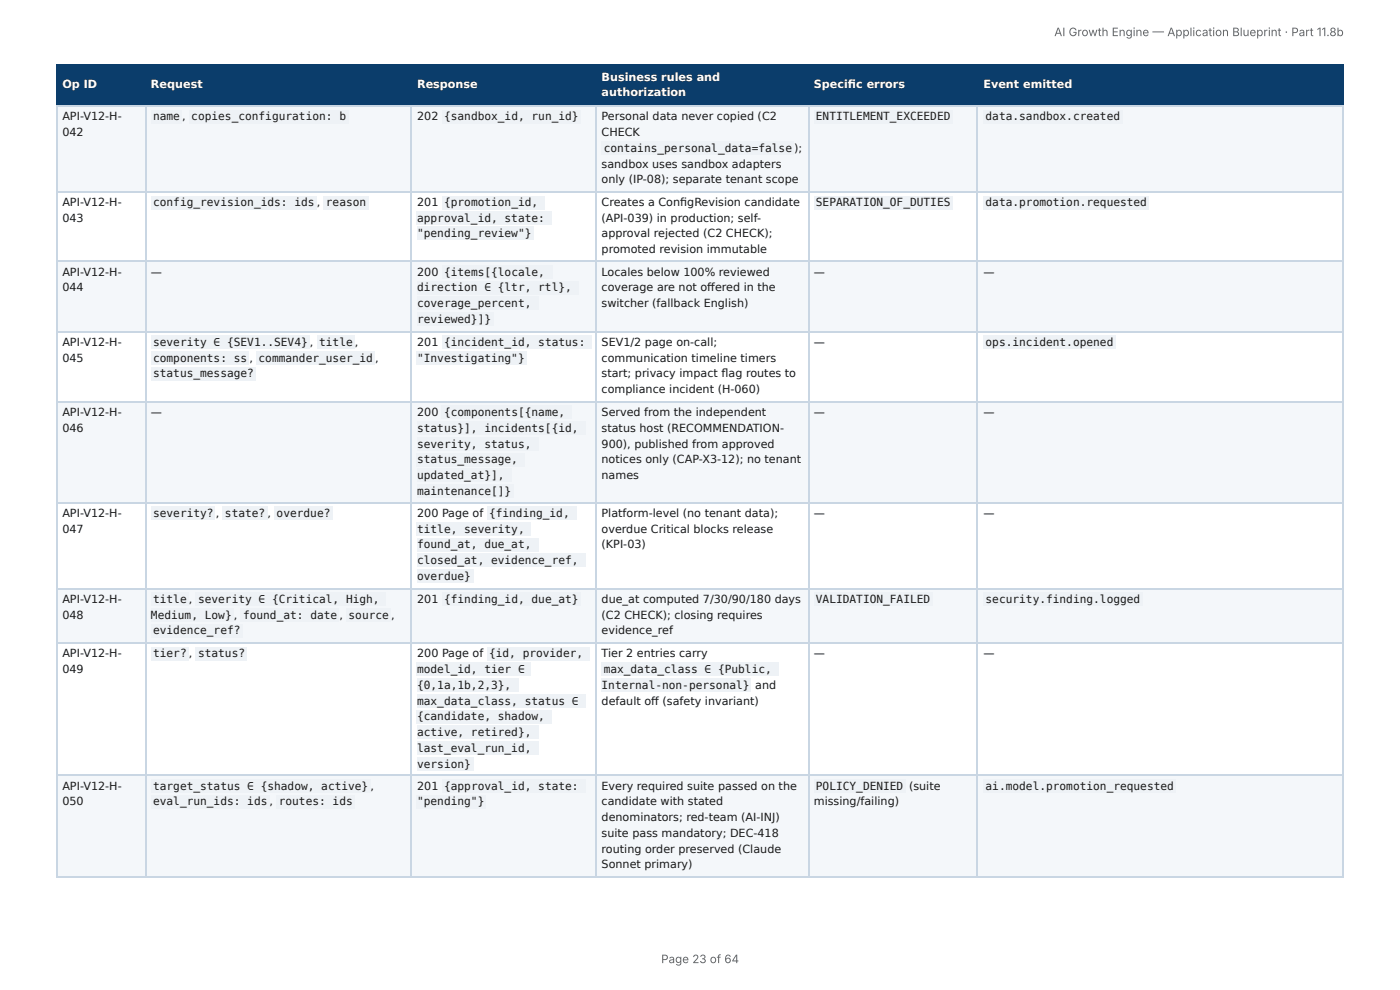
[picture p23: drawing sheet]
<svg xmlns="http://www.w3.org/2000/svg" width="297mm" height="210mm" viewBox="0 0 297 210" stroke-linecap="round" stroke-linejoin="round" font-family="sans-serif">
<defs><g id="words">
<g font-size="2.5" fill="#666">
<text x="223.9" y="7.7">AI Growth Engine — Application Blueprint · Part 11.8b</text>
<text x="140.4" y="204.5">Page 23 of 64</text>
</g>
<g font-size="2.4" fill="#fff">
<text x="127.8" y="17.1">Business rules and</text>
<text x="13.2" y="18.7">Op ID</text>
<text x="32.1" y="18.7">Request</text>
<text x="88.6" y="18.7">Response</text>
<text x="127.8" y="20.4">authorization</text>
<text x="172.9" y="18.7">Specifi c errors</text>
<text x="208.9" y="18.7">Event emitted</text>
</g>
<g font-size="2.4" fill="#1a1a1a">
<text x="13.2" y="25.6">API-V12-H-</text>
<text x="13.2" y="28.9">042</text>
<text x="32.5" y="25.6">name</text>
<text x="38.7" y="25.6">,</text>
<text x="40.6" y="25.6">copies_configuration: b</text>
<text x="88.6" y="25.6">202</text>
<text x="94.3" y="25.6">{sandbox_id, run_id}</text>
<text x="127.8" y="25.6">Personal data never copied (C2</text>
<text x="127.8" y="28.9">CHECK</text>
<text x="173.3" y="25.6">ENTITLEMENT_EXCEEDED</text>
<text x="209.3" y="25.6">data.sandbox.created</text>
<text x="127.8" y="35.6">sandbox uses sandbox adapters</text>
<text x="128.2" y="32.2">contains_personal_data=false );</text>
<text x="127.8" y="38.9">only (IP-08); separate tenant scope</text>
<text x="13.2" y="43.8">API-V12-H-</text>
<text x="13.2" y="47.2">043</text>
<text x="32.5" y="43.8">config_revision_ids: ids ,</text>
<text x="69.2" y="43.8">reason</text>
<text x="88.6" y="43.8">201</text>
<text x="88.6" y="47.2">approval_id, state:</text>
<text x="94.3" y="43.8">{promotion_id,</text>
<text x="127.8" y="43.8">Creates a Confi gRevision candidate</text>
<text x="127.8" y="47.2">(API-039) in production; self-</text>
<text x="173.3" y="43.8">SEPARATION_OF_DUTIES</text>
<text x="209.3" y="43.8">data.promotion.requested</text>
<text x="88.6" y="50.3">&quot;pending_review&quot;}</text>
<text x="127.8" y="50.3">approval rejected (C2 CHECK);</text>
<text x="127.8" y="53.6">promoted revision immutable</text>
<text x="13.2" y="58.5">API-V12-H-</text>
<text x="32.1" y="58.5">—</text>
<text x="88.6" y="58.5">200</text>
<text x="94.3" y="58.5">{items[{locale,</text>
<text x="127.8" y="58.5">Locales below 100% reviewed</text>
<text x="172.9" y="58.5">—</text>
<text x="208.9" y="58.5">—</text>
<text x="13.2" y="61.9">044</text>
<text x="88.6" y="61.9">direction ∈ {ltr, rtl},</text>
<text x="88.6" y="65.2">coverage_percent,</text>
<text x="127.8" y="61.9">coverage are not off ered in the</text>
<text x="127.8" y="65.2">switcher (fallback English)</text>
<text x="88.6" y="68.6">reviewed}]}</text>
<text x="13.2" y="73.5">API-V12-H-</text>
<text x="13.2" y="76.8">045</text>
<text x="32.5" y="73.5">severity ∈ {SEV1..SEV4}</text>
<text x="32.5" y="76.8">components: ss</text>
<text x="53" y="76.8">,</text>
<text x="54.9" y="76.8">commander_user_id</text>
<text x="65.8" y="73.5">,</text>
<text x="67.8" y="73.5">title ,</text>
<text x="79.7" y="76.8">,</text>
<text x="88.6" y="73.5">201</text>
<text x="88.6" y="76.8">&quot;Investigating&quot;}</text>
<text x="94.3" y="73.5">{incident_id, status:</text>
<text x="127.8" y="73.5">SEV1/2 page on-call;</text>
<text x="127.8" y="76.8">communication timeline timers</text>
<text x="172.9" y="73.5">—</text>
<text x="209.3" y="73.5">ops.incident.opened</text>
<text x="32.5" y="80.1">status_message?</text>
<text x="127.8" y="80.1">start; privacy impact fl ag routes to</text>
<text x="127.8" y="83.5">compliance incident (H-060)</text>
<text x="13.2" y="88.4">API-V12-H-</text>
<text x="32.1" y="88.4">—</text>
<text x="88.6" y="88.4">200</text>
<text x="94.3" y="88.4">{components[{name,</text>
<text x="127.8" y="88.4">Served from the independent</text>
<text x="172.9" y="88.4">—</text>
<text x="208.9" y="88.4">—</text>
<text x="13.2" y="91.7">046</text>
<text x="88.6" y="91.7">status}], incidents[{id,</text>
<text x="88.6" y="95.1">severity, status,</text>
<text x="127.8" y="91.7">status host (RECOMMENDATION-</text>
<text x="127.8" y="95.1">900), published from approved</text>
<text x="88.6" y="98.4">status_message,</text>
<text x="88.6" y="101.7">updated_at}],</text>
<text x="127.8" y="98.4">notices only (CAP-X3-12); no tenant</text>
<text x="127.8" y="101.7">names</text>
<text x="88.6" y="105.1">maintenance[]}</text>
<text x="13.2" y="109.8">API-V12-H-</text>
<text x="13.2" y="113.1">047</text>
<text x="32.5" y="109.8">severity?</text>
<text x="45.8" y="109.8">,</text>
<text x="47.8" y="109.8">state? ,</text>
<text x="58.8" y="109.8">overdue?</text>
<text x="88.6" y="109.8">200 Page of</text>
<text x="88.6" y="113.1">title, severity,</text>
<text x="103.9" y="109.8">{finding_id,</text>
<text x="127.8" y="109.8">Platform-level (no tenant data);</text>
<text x="127.8" y="113.1">overdue Critical blocks release</text>
<text x="172.9" y="109.8">—</text>
<text x="208.9" y="109.8">—</text>
<text x="88.6" y="116.4">found_at, due_at,</text>
<text x="88.6" y="119.8">closed_at, evidence_ref,</text>
<text x="127.8" y="116.4">(KPI-03)</text>
<text x="88.6" y="123.1">overdue}</text>
<text x="13.2" y="128">API-V12-H-</text>
<text x="13.2" y="131.4">048</text>
<text x="32.1" y="131.4">Medium, Low} ,</text>
<text x="32.5" y="128">title ,</text>
<text x="42.1" y="128">severity ∈ {Critical, High,</text>
<text x="51.6" y="131.4">found_at: date</text>
<text x="72.1" y="131.4">,</text>
<text x="74" y="131.4">source</text>
<text x="83.1" y="131.4">,</text>
<text x="88.6" y="128">201</text>
<text x="94.3" y="128">{finding_id, due_at}</text>
<text x="127.8" y="128">due_at computed 7/30/90/180 days</text>
<text x="127.8" y="131.4">(C2 CHECK); closing requires</text>
<text x="173.3" y="128">VALIDATION_FAILED</text>
<text x="209.3" y="128">security.finding.logged</text>
<text x="32.5" y="134.7">evidence_ref?</text>
<text x="127.8" y="134.7">evidence_ref</text>
<text x="13.2" y="139.6">API-V12-H-</text>
<text x="13.2" y="142.9">049</text>
<text x="32.5" y="139.6">tier? ,</text>
<text x="42.1" y="139.6">status?</text>
<text x="88.6" y="139.6">200 Page of</text>
<text x="88.6" y="142.9">model_id, tier ∈</text>
<text x="103.9" y="139.6">{id, provider,</text>
<text x="127.8" y="139.6">Tier 2 entries carry</text>
<text x="128.2" y="142.9">max_data_class ∈ {Public,</text>
<text x="172.9" y="139.6">—</text>
<text x="208.9" y="139.6">—</text>
<text x="88.6" y="146.3">{0,1a,1b,2,3},</text>
<text x="88.6" y="149.6">max_data_class, status ∈</text>
<text x="127.8" y="146.3">Internal-non-personal}</text>
<text x="127.8" y="149.6">default off (safety invariant)</text>
<text x="160.4" y="146.3">and</text>
<text x="88.6" y="153">{candidate, shadow,</text>
<text x="88.6" y="156.3">active, retired},</text>
<text x="88.6" y="159.6">last_eval_run_id,</text>
<text x="13.2" y="167.7">API-V12-H-</text>
<text x="32.5" y="167.7">target_status ∈ {shadow, active} ,</text>
<text x="88.6" y="163">version}</text>
<text x="88.6" y="167.7">201</text>
<text x="94.3" y="167.7">{approval_id, state:</text>
<text x="127.8" y="167.7">Every required suite passed on the</text>
<text x="173.3" y="167.7">POLICY_DENIED</text>
<text x="193.1" y="167.7">(suite</text>
<text x="209.3" y="167.7">ai.model.promotion_requested</text>
<text x="13.2" y="171">050</text>
<text x="32.5" y="171">eval_run_ids: ids ,</text>
<text x="59.2" y="171">routes: ids</text>
<text x="88.6" y="171">&quot;pending&quot;}</text>
<text x="127.8" y="171">candidate with stated</text>
<text x="172.9" y="171">missing/failing)</text>
<text x="127.8" y="174.4">denominators; red-team (AI-INJ)</text>
<text x="127.8" y="177.7">suite pass mandatory; DEC-418</text>
<text x="127.8" y="181">routing order preserved (Claude</text>
<text x="127.8" y="184.4">Sonnet primary)</text>
</g>
</g></defs>
<g fill="#0b3d6b">
<path d="M12.1 14h18.7v8.4h-18.7z"/>
<path d="M30.8 14h56.6v8.4h-56.6z"/>
<path d="M87.4 14h39.2v8.4h-39.2z"/>
<path d="M126.6 14h45v8.4h-45z"/>
<path d="M171.6 14h36.1v8.4h-36.1z"/>
<path d="M207.7 14h77.7v8.4h-77.7z"/>
</g>
<g fill="#f4f7fa">
<path d="M12.1 22.4h18.7v18.3h-18.7z"/>
<path d="M30.8 22.4h56.6v18.3h-56.6z"/>
<path d="M87.4 22.4h39.2v18.3h-39.2z"/>
<path d="M126.6 22.4h45v18.3h-45z"/>
<path d="M171.6 22.4h36.1v18.3h-36.1z"/>
<path d="M207.7 22.4h77.7v18.3h-77.7z"/>
<path d="M12.1 55.6h18.7v15h-18.7z"/>
<path d="M30.8 55.6h56.6v15h-56.6z"/>
<path d="M87.4 55.6h39.2v15h-39.2z"/>
<path d="M126.6 55.6h45v15h-45z"/>
<path d="M171.6 55.6h36.1v15h-36.1z"/>
<path d="M207.7 55.6h77.7v15h-77.7z"/>
<path d="M12.1 85.3h18.7v21.6h-18.7z"/>
<path d="M30.8 85.3h56.6v21.6h-56.6z"/>
<path d="M87.4 85.3h39.2v21.6h-39.2z"/>
<path d="M126.6 85.3h45v21.6h-45z"/>
<path d="M171.6 85.3h36.1v21.6h-36.1z"/>
<path d="M207.7 85.3h77.7v21.6h-77.7z"/>
<path d="M12.1 125.1h18.7v11.4h-18.7z"/>
<path d="M30.8 125.1h56.6v11.4h-56.6z"/>
<path d="M87.4 125.1h39.2v11.4h-39.2z"/>
<path d="M126.6 125.1h45v11.4h-45z"/>
<path d="M171.6 125.1h36.1v11.4h-36.1z"/>
<path d="M207.7 125.1h77.7v11.4h-77.7z"/>
<path d="M12.1 164.8h18.7v21.6h-18.7z"/>
<path d="M30.8 164.8h56.6v21.6h-56.6z"/>
<path d="M87.4 164.8h39.2v21.6h-39.2z"/>
<path d="M126.6 164.8h45v21.6h-45z"/>
<path d="M171.6 164.8h36.1v21.6h-36.1z"/>
<path d="M207.7 164.8h77.7v21.6h-77.7z"/>
</g>
<path d="M11.9 13.9h273.5M12 13.8v8.9M31 13.8v8.9M87.3 13.8v8.9M126.5 13.8v8.9M171.7 13.8v8.9M207.6 13.8v8.9M11.9 22.6h273.5" fill="none" stroke="#0b3d6b" stroke-width=".22"/>
<path d="M285.3 13.8v8.9" fill="none" stroke="#0b3d6b" stroke-width=".21"/>
<g fill="none" stroke="#c9d6e3" stroke-width=".22">
<path d="M11.9 22.6h273.5M12 22.7v163.7M31 22.7v163.7M87.3 22.7v163.7M126.5 22.7v163.7M171.7 22.7v163.7M207.6 22.7v163.7M11.9 40.8h273.5M11.9 55.5h273.5M11.9 70.4h273.5M11.9 85.4h273.5M11.9 106.8h273.5"/>
<path d="M11.9 125h273.5M11.9 136.6h273.5M11.9 164.7h273.5M11.9 186.3h273.5"/>
</g>
<path d="M285.3 22.7v163.7" fill="none" stroke="#c9d6e3" stroke-width=".21"/>
<g fill="#eef2f6">
<path d="M32.2 23.3h6.4v2.9h-6.4z"/>
<path d="M40.2 23.3h33.8v2.9h-33.8z"/>
<path d="M93.9 23.3h29.4v2.9h-29.4z"/>
<path d="M127.7 30h41v2.9h-41z"/>
<path d="M172.9 23.3h29.4v2.9h-29.4z"/>
<path d="M208.8 23.3h29.6v2.9h-29.6z"/>
<path d="M32.2 41.6h35.2v2.9h-35.2z"/>
<path d="M68.7 41.6h9.6v2.9h-9.6z"/>
<path d="M93.9 41.6h21.8v2.9h-21.8z"/>
<path d="M88.5 44.9h28.8v2.9h-28.8z"/>
<path d="M88.5 48.1h24.8v2.9h-24.8z"/>
<path d="M172.9 41.6h29.4v2.9h-29.4z"/>
<path d="M208.8 41.6h35.2v2.9h-35.2z"/>
<path d="M93.9 56.3h23.4v2.9h-23.4z"/>
<path d="M88.5 59.6h34.3v2.9h-34.3z"/>
<path d="M88.5 63h25.9v2.9h-25.9z"/>
<path d="M88.5 66.3h16.3v2.9h-16.3z"/>
<path d="M32.2 71.2h33.6v2.9h-33.6z"/>
<path d="M67.4 71.2h8v2.9h-8z"/>
<path d="M32.2 74.6h20.7v2.9h-20.7z"/>
<path d="M54.4 74.6h25.2v2.9h-25.2z"/>
<path d="M32.2 77.9h22.2v2.9h-22.2z"/>
<path d="M93.9 71.2h31.8v2.9h-31.8z"/>
<path d="M88.5 74.6h23.4v2.9h-23.4z"/>
<path d="M208.8 71.2h28.1v2.9h-28.1z"/>
<path d="M93.9 86.1h27.6v2.9h-27.6z"/>
<path d="M88.5 89.5h35.9v2.9h-35.9z"/>
<path d="M88.5 92.8h25.9v2.9h-25.9z"/>
<path d="M88.5 96.2h23v2.9h-23z"/>
<path d="M88.5 99.5h20.1v2.9h-20.1z"/>
<path d="M88.5 102.9h20.5v2.8h-20.5z"/>
<path d="M32.2 107.5h13.6v2.9h-13.6z"/>
<path d="M47.3 107.5h9.6v2.9h-9.6z"/>
<path d="M58.2 107.5h12.5v2.9h-12.5z"/>
<path d="M103.5 107.5h18.9v2.9h-18.9z"/>
<path d="M88.5 110.9h24.3v2.9h-24.3z"/>
<path d="M88.5 114.2h25.9v2.9h-25.9z"/>
<path d="M88.5 117.6h35.9v2.8h-35.9z"/>
<path d="M88.5 120.9h12.1v2.9h-12.1z"/>
<path d="M32.2 125.8h8v2.9h-8z"/>
<path d="M41.5 125.8h40.6v2.9h-40.6z"/>
<path d="M32.2 129.1h17.6v2.9h-17.6z"/>
<path d="M51.1 129.1h20.9v2.9h-20.9z"/>
<path d="M73.6 129.1h9.4v2.9h-9.4z"/>
<path d="M32.2 132.5h19.4v2.9h-19.4z"/>
<path d="M93.9 125.8h29.4v2.9h-29.4z"/>
<path d="M172.9 125.8h25.2v2.9h-25.2z"/>
<path d="M208.8 125.8h33.9v2.9h-33.9z"/>
<path d="M32.2 137.4h8v2.9h-8z"/>
<path d="M41.5 137.4h10.9v2.9h-10.9z"/>
<path d="M103.5 137.4h21.8v2.9h-21.8z"/>
<path d="M88.5 140.7h24.3v2.9h-24.3z"/>
<path d="M88.5 144.1h21.6v2.9h-21.6z"/>
<path d="M88.5 147.4h35.9v2.9h-35.9z"/>
<path d="M88.5 150.7h28.8v2.9h-28.8z"/>
<path d="M88.5 154.1h25.9v2.9h-25.9z"/>
<path d="M88.5 157.4h25.9v2.9h-25.9z"/>
<path d="M88.5 160.8h12.1v2.9h-12.1z"/>
<path d="M127.7 140.7h37.7v2.9h-37.7z"/>
<path d="M127.7 144.1h31.9v2.9h-31.9z"/>
<path d="M32.2 165.4h46.5v2.9h-46.5z"/>
<path d="M32.2 168.8h25.1v2.9h-25.1z"/>
<path d="M58.7 168.8h16.7v2.9h-16.7z"/>
<path d="M93.9 165.4h30.5v2.9h-30.5z"/>
<path d="M88.5 168.8h14.7v2.9h-14.7z"/>
<path d="M172.9 165.4h19.4v2.9h-19.4z"/>
<path d="M208.8 165.4h41v2.9h-41z"/>
</g>
<use href="#words"/>
</svg>
